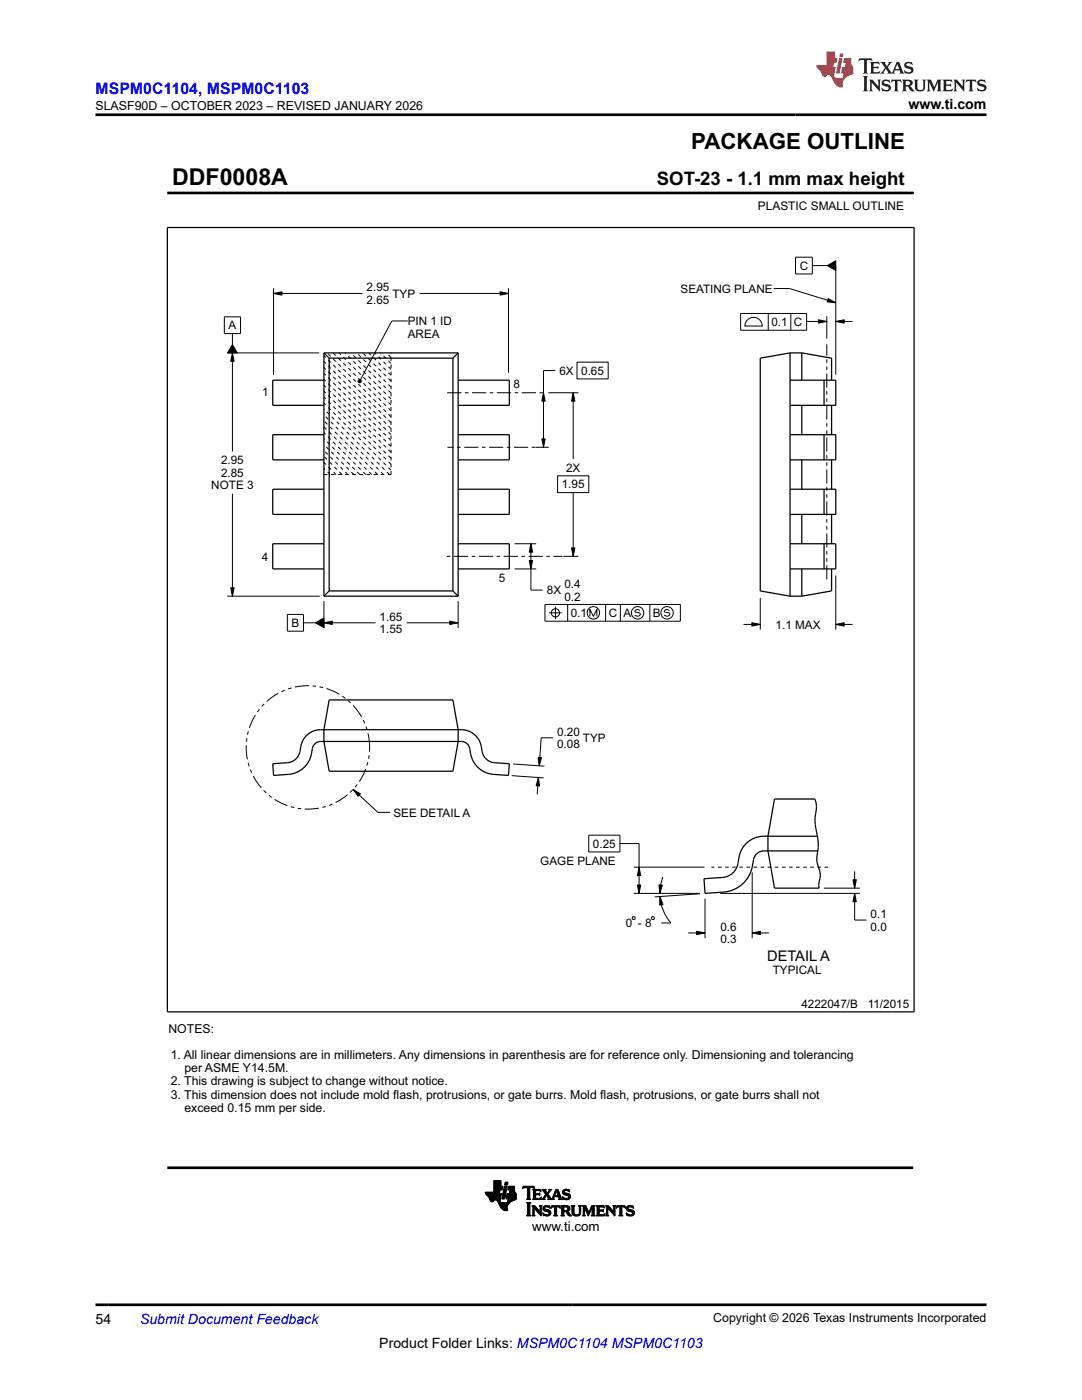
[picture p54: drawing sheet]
<svg xmlns="http://www.w3.org/2000/svg" width="216mm" height="279mm" viewBox="0 0 216 279" stroke-linecap="round" stroke-linejoin="round" font-family="sans-serif">
<defs><g id="words">
<text font-size="4.6" x="34.3" y="36.9">DDF0008A</text>
<text font-size="4.5" x="137.9" y="29.7">PACKAGE OUTLINE</text>
<text font-size="3.7" x="131.1" y="36.9">SOT-23 - 1.1 mm max height</text>
<text font-size="3.2" fill="#00f" x="19" y="18.7">MSPM0C1104, MSPM0C1103</text>
<text font-size="2.9" x="153.1" y="191.7">DETAIL A</text>
<g font-size="2.8">
<text x="181.3" y="21.8">www.ti.com</text>
<text x="19" y="264.2">54</text>
<text x="75.7" y="269">Product Folder Links: MSPM0C1104 MSPM0C1103</text>
</g>
<text font-size="2.8" fill="#00f" x="27.9" y="264.2">Submit Document Feedback</text>
<text font-size="2.7" x="106.2" y="245.6">www.ti.com</text>
<g font-size="2.5">
<text x="19" y="21.9">SLASF90D – OCTOBER 2023 – REVISED JANUARY 2026</text>
<text x="33.6" y="206.1">NOTES:</text>
<text x="34.1" y="211.4">1. All linear dimensions are in millimeters. Any dimensions in parenthesis are for reference only. Dimensioning and tolerancing</text>
<text x="36.8" y="214">per ASME Y14.5M.</text>
<text x="34.1" y="216.6">2. This drawing is subject to change without notice.</text>
<text x="34.1" y="219.3">3. This dimension does not include mold f</text>
<text x="36.8" y="221.9">exceed 0.15 mm per side.</text>
<text x="78.5" y="219.3">lash, protrusions, or gate burrs. Mold f</text>
<text x="119.8" y="219.3">lash, protrusions, or gate burrs shall not</text>
<text x="142.3" y="263.9">Copyright © 2026 Texas Instruments Incorporated</text>
</g>
<text font-size="2.4" x="151.2" y="41.9">PLASTIC SMALL OUTLINE</text>
<g font-size="2.3">
<text x="159.6" y="53.8">C</text>
<text x="73.2" y="58.2">2.95</text>
<text x="78.3" y="59.4">TYP</text>
<text x="135.8" y="58.4">SEATING PLANE</text>
<text x="45.6" y="65.7">A</text>
<text x="73.2" y="60.7">2.65</text>
<text x="81.4" y="64.9">PIN 1 ID</text>
<text x="153.9" y="65.1">0.1 C</text>
<text x="81.4" y="67.4">AREA</text>
<text x="102.5" y="77.4">8</text>
<text x="111.6" y="74.8">6X 0.65</text>
<text x="52.3" y="79">1</text>
<text x="44.1" y="92.6">2.95</text>
<text x="44.1" y="95.2">2.85</text>
<text x="112.9" y="94.1">2X</text>
<text x="42.2" y="97.7">NOTE 3</text>
<text x="112.1" y="97.5">1.95</text>
<text x="52.3" y="112">4</text>
<text x="99.5" y="116.1">5</text>
<text x="109.1" y="118.6">8X</text>
<text x="112.6" y="117.3">0.4</text>
<text x="112.6" y="119.9">0.2</text>
<text x="58.2" y="125.1">B</text>
<text x="75.8" y="123.9">1.65</text>
<text x="113.9" y="123.1">0.1</text>
<text x="121.5" y="123.1">C A</text>
<text x="130.3" y="123.1">B</text>
<text x="154.8" y="125.5">1.1 MAX</text>
<text x="75.8" y="126.4">1.55</text>
<text x="111.2" y="146.8">0.20</text>
<text x="111.2" y="149.3">0.08</text>
<text x="116.3" y="148.1">TYP</text>
<text x="78.5" y="163">SEE DETAIL A</text>
<text x="107.8" y="172.5">GAGE PLANE</text>
<text x="118.3" y="169.2">0.25</text>
<text x="124.9" y="185">0 - 8</text>
<text x="143.8" y="185.8">0.6</text>
<text x="173.7" y="183.2">0.1</text>
<text x="173.7" y="185.7">0.0</text>
<text x="143.8" y="188.3">0.3</text>
<text x="154.2" y="194.4">TYPICAL</text>
<text x="159.9" y="201.1">4222047/B</text>
<text x="173.2" y="201.1">11/2015</text>
</g>
</g></defs>
<g fill="#000">
<path d="M54.6 58.6l1.7-.4v.7zM99.8 58.2l1.7 .4-1.7 .3zM165.1 53l1.7-1v2zM46.4 70.4l.3 1.7h-.7zM46.4 68.8l.9 1.6h-1.9zM71.5 75.9l.2-.2 .3 .1 .1 .3-.1 .2-.3 .1-.2-.2zM108.4 78.4l.4 1.7h-.7zM114.4 78.4l.3 1.7h-.7zM163.3 63.8l1.7 .4-1.7 .3zM166.8 64.2l1.6-.4v.7zM165.3 59.6l1.5 .8-1.7-.2zM108.1 87.6h.7l-.4 1.7z"/>
<path d="M46 117.3h.7l-.3 1.7zM105.9 108.5l.4 1.7h-.7zM105.6 111.9h.7l-.4 1.6zM114 109.4h.7l-.3 1.6zM63 124.3l1.6-1v2zM64.6 124.3l1.7-.3v.6zM89.7 124l1.7 .3-1.7 .3zM150 124.3l1.7 .3-1.7 .4zM166.8 124.6l1.6-.3v.7zM70.5 157.5l1.4 .9-.4 .5zM107.4 155.2l.3 1.7-.7-.1zM107.4 151.1l.6 .1-.4 1.6z"/>
<path d="M127.5 173.1l.4 1.6h-.7zM127.2 176.6h.7l-.4 1.7zM131.5 176.6l.7 .1-.5 1.6zM131.7 178.9l.6 1.6-.7 .1zM170.2 175.6h.7l-.4 1.6zM170.5 178.3l.4 1.7h-.7zM139 185.9l1.7 .3-1.7 .3zM150.1 186.2l1.7-.3v.6z"/>
</g>
<g fill="none" stroke="#000" stroke-width=".2">
<path d="M33.4 38.5h148.8M182.2 38.3v.4M54.6 58.6l1.7-.4v.7zM54.6 57.5v17.3M54.6 58.6h17.7M83.7 58.6h17.8M99.8 58.2l1.7 .4-1.7 .3zM101.5 57.5v16.9M154.3 57.6h3.2l9.3 2.8M158.7 51.3h3.4v3.4h-3.4zM162.1 53h3M165.1 53l1.7-1v2z"/>
<path d="M165.3 59.6l1.5 .8-1.7-.2zM166.8 53v21.8M44.8 63.2h3.2v3.4h-3.2zM45.3 70.4h18.4M46.4 68.8l.9 1.6h-1.9zM46.4 70.4l.3 1.7h-.7zM46.4 66.6v2.2M46.4 70.4v19.7M71.5 75.9l.2-.2 .3 .1 .1 .3-.1 .2-.3 .1-.2-.2zM81.4 64.1h-3.2l-6.3 11.7M108.4 78.4l.4 1.7h-.7zM109.4 78.4h6"/>
<path d="M110.8 73.9h-2.4v15.4M114.4 78.4l.3 1.7h-.7zM114.4 78.4v13.2M115.1 72.3h6.3v3.3h-6.3zM147.8 62.6h13.2v3.3h-13.2zM149.3 63.7a1.74 1.74 0 0 1 1.8-.2 1.74 1.74 0 0 1 1 1.6h-3.5l.1-.5zM153.3 62.6v3.3M157.8 62.6v3.3M161 64.2h4M163.3 63.8l1.7 .4-1.7 .3zM165 63.1v4.5M166.8 64.2l1.6-.4v.7z"/>
<path d="M166.8 64.2h3.3M46.4 98.5v20.5M106.9 89.3h2.6M108.1 87.6h.7l-.4 1.7zM111.3 95h6.2v3.3h-6.2zM114.4 98.3v12.7M45.3 119h18.5M46 117.3h.7l-.3 1.7zM64.6 120v5.3M91.4 120v5.3M102.7 113.5h4.3M102.7 108.5h4.3"/>
<path d="M105.6 111.9h.7l-.4 1.6zM105.9 108.5l.4 1.7h-.7zM105.9 108.5v9.3h2.4M112.4 111h3M114 109.4h.7l-.3 1.6zM151.7 119.3v6.4M166.8 114.8v10.9M57.3 122.6h3.3v3.4h-3.3zM60.6 124.3h2.4M63 124.3l1.6-1v2zM64.6 124.3l1.7-.3v.6zM64.6 124.3h10.3"/>
<path d="M81.1 124.3h10.3M89.7 124l1.7 .3-1.7 .3zM108.7 120.6h27.1v3.4h-27.1zM109.6 122.3h2.5M110.8 121v2.6M113.3 120.6v3.4M117.7 123v-1.4l.7 1.4 .7-1.4v1.4M120.8 120.6v3.4M123.8 120.6v3.4M127.6 121.9l-.4-.3-.4 .1-.1 .3 .9 .3 .2 .3-.2 .3-.4 .1-.5-.3M129.7 120.6v3.4M133.5 121.9l-.4-.3-.4 .1-.2 .3 1 .3 .2 .3-.2 .3-.4 .1-.6-.3"/>
<path d="M148.4 124.6h3.3M150 124.3l1.7 .3-1.7 .4zM166.8 124.6l1.6-.3v.7zM166.8 124.6h3.3M70.5 157.5l1.4 .9-.4 .5zM70.5 157.5l4.9 4.6h2.5M102.1 154.8l6.4 .4M102.4 152.5l6.2 .4M107.4 151.1l.6 .1-.4 1.6zM107.4 155.2l.3 1.7-.7-.1zM107.4 155.2l-.2 3.3M110.3 147.2h-2.3l-.4 5.6"/>
<path d="M117.5 166.7h6.2v3.3h-6.2zM123.7 168.4h3.8v9.9M126.5 173.1h14.1M126.5 178.3h13.1M127.2 176.6h.7l-.4 1.7zM127.5 173.1l.4 1.6h-.7zM131.5 176.6l.7 .1-.5 1.6zM131.7 178.9l.6 1.6-.7 .1zM131.7 178.9a9 9 0 0 0 2.2 5.3h-1.9M132.3 175l-.5 1.6-.1 1.7M139.6 178.4l-9 .6M140.7 179.3v7.9"/>
<path d="M143.7 178.3h27.9M150.1 174.1v13.1M164.4 177.2h7.2M170.2 175.6h.7l-.4 1.6zM170.5 178.3l.4 1.7h-.7zM170.5 178.3v5.3h2.4M170.5 173.9v3.3M126.2 183.1l.4-.2 .1 .5-.4 .1zM130.1 182.9l.5 .2-.2 .4-.4-.1zM137.3 186.2h3.4M139 185.9l1.7 .3-1.7 .3zM150.1 186.2l1.7-.3v.6z"/>
<path d="M150.1 186.2h3.3M96.8 238h2.9M96.8 238.1h2.9M96.9 238.2h2.8M96.9 238.2h3.2M96.9 238.3h3.2M97 238.4h3M97.1 238.5h2.9M97.2 238.6h2.8M97.3 238.7h2.7M97.4 238.8h2.6M97.5 238.9h2.4"/>
<path d="M97.5 239h2.4M97.6 239h2.3M97.6 239l.5 .8h.3l.4-.3 .3 .1 .8 1.4 .6 .5 .4 .1 .4-.1-.1-.6M97.6 239.1h2.3M97.6 239.2h2.3M97.7 239.2h2.2M97.7 239.3h2.2M97.7 239.4h2.1M97.8 239.5h.9M97.8 239.6h.8M97.9 239.6h.7M97.9 239.7h.6"/>
<path d="M98 239.8h.4M98.1 239.8h.3M98.5 237.8h1.2M98.5 237.7h1.3M98.5 237.6h1.3M98.5 236.8l1.9-.1-.2 .8h-1.7M98.5 237.4h1.7M98.5 237.3h1.8M98.5 237.2h1.8M98.5 237.1h1.8M98.5 237h1.8M98.5 236.9h1.8"/>
<path d="M98.5 236.8h1.8M98.5 236.7h1.5M98.5 236.6h1.5M98.5 236.5h1.5M98.5 236.4h1.5M98.5 236.3h1.5M98.5 236.2h1.5M98.5 236.1h1.5M98.5 236h1.5M98.5 235.9h1.5M98.5 235.8h1.5M98.5 235.7h1.5"/>
<path d="M98.5 235.6h1.5M99 239.5h.8M99.1 239.6h.7M99.2 239.6h.6M99.2 239.7h.6M99.3 239.8h.5M99.4 239.9h.5M99.4 240h.6M99.7 237.9h-2.9l.2 .4 .6 .7M99.8 237.5l-.1 .7h.4l-.2 1M99.8 239.5v.3l.3 .2h1.6M99.9 239.2l-.1 .3"/>
<path d="M100 236.7v-1.1h-1.5v2.3M100.1 239.2h.6M100.2 239.2h.5M100.2 239.1h.5M100.2 239h.6M100.2 238.9h.6M100.2 238.8h.6M100.2 238.7h.6M100.3 238.6h.5M100.3 238.6h.6M100.3 238.5h.6M100.3 238.4h.6"/>
<path d="M100.3 238.3h.6M100.3 238.2h.6M100.4 238.2h.5M100.4 238.1h.5M100.4 238h.6M100.4 237.9h.6M100.4 237.8h.6M100.4 237.7h.6M100.5 237.6h.5M100.5 237.6h.6M100.5 237.5h.6M100.5 237.4h.6"/>
<path d="M100.5 237.3h.6M100.5 237.2h.6M100.6 237.1h.5M100.6 237h.6M100.6 236.9h.6M100.6 236.8h.6M100.6 236.8l.6-.1-.5 2.6h-.6zM100.7 236.4h.6M100.7 236.3h.6M100.7 236.2h.6M100.8 236.1h.5M100.8 236h.6"/>
<path d="M100.8 236l.6-.1-.1 .6h-.6zM101 239.2h2M101 239.1h2M101 239.1v.2h.4M101 239h2M101 239v.1M101 238.9h2M101.1 238.8h1.9M101.1 238.7h1.9M101.1 238.6h1.9M101.1 238.5h1.9M101.1 238.4h1.9"/>
<path d="M101.2 238.3h1.8M101.2 238.2h1.8M101.3 240h.5M101.3 239.9h.6M101.3 239.8h.7M101.3 239.8h.8M101.3 239.7h.9M101.3 239.6h1M101.3 237.4h1.4M101.3 239.6h1.2M101.4 239.5h1.2M101.4 237.3h1.3"/>
<path d="M101.4 239.4h1.4M101.4 237.2h1.3M101.4 239.4h1.6M101.4 239.3h1.6M101.4 239.3l-.2 .7M101.4 237.1h1.3M101.4 237h1.3M101.4 236.9h1.3M101.5 236.8h1.2M101.5 236.7l1.2 .1v.7h-1.4zM101.6 238.2h1.4M101.6 238.1h1.3"/>
<path d="M101.6 238h1.3M101.7 238h1.1M101.7 237.9h1.1M101.7 237.8h1M101.7 237.7h1M101.7 237.6h1M101.8 237.5l-.2 .7h-.4l-.2 .7M101.9 239.9l-.5 .5-.2 .5M102.7 237.5l.1 .4 .2 .3v1.2l-1.1 .5M104.3 237.2h.1M104.3 237.1h.2M104.3 237h2.3"/>
<path d="M104.4 236.9h2.2M104.4 236.8h2.2M105 239.3h.9M105.2 239.2h.6M105.2 237.1h.5M105.2 239.1h.5M105.2 237.2v-.2h-.4l-.6 .2 .2-.5h2.1l.2 .5-.5-.2h-.4l-.1 .2M105.2 239.1l-.2 .2M105.2 239h.5M105.2 238.9h.5M105.2 238.8h.5M105.2 238.7h.5"/>
<path d="M105.2 238.6h.5M105.2 238.5h.5M105.2 238.4h.5M105.2 238.3h.5M105.2 238.2h.5M105.2 238.1h.5M105.2 238h.5M105.2 237.9h.5M105.2 237.8h.5M105.2 237.7h.5M105.2 237.6h.5M105.2 237.5h.5"/>
<path d="M105.2 237.4h.5M105.2 237.3h.5M105.2 237.2h.5M105.2 237.2v1.9M105.7 239.1l.2 .2M105.7 237.2v1.9M105.9 239.3h-.9M106.2 239.3h1.7M106.3 237.5h1.6M106.4 239.2h1.6M106.4 237.6h1.5M106.4 239.1h.5"/>
<path d="M106.4 237.6h.5M106.4 239.1l-.2 .2M106.4 238.2h1.1l.2-.2v.6l-.8-.1v.6h.8l.4-.2M106.4 239h.5M106.4 238.9h.5M106.4 238.8h.5M106.4 238.7h.5M106.4 238.6h.5M106.4 238.5h.5M106.4 238.4h1.3M106.4 238.3h1.3M106.4 238.1h.5"/>
<path d="M106.4 238h.5M106.4 237.9h.5M106.4 237.8h.5M106.4 237.7h.5M106.5 237.1h.2M106.6 237.2h.1M106.9 237.7l.1-.1h.5l.5 .2-.2-.4h-1.6l.2 .2v1.5M106.9 237.7v.5M107.5 238.2h.2M107.6 238.5h.1M107.6 239.1h.4M107.6 238.1h.1"/>
<path d="M107.7 237.6h.2M107.8 237.7h.2M107.9 239.1h.1M107.9 237.8h.1M108 239h.1M108 239.3h.8M108.1 238.9l-.2 .5-1.7-.1M108.1 237.5h.8M108.3 239.2h.3M108.3 237.6h.6M108.3 239.1h.4M108.4 237.6h.5"/>
<path d="M108.4 239.1l-.4 .2M108.4 239.1h.3M108.4 237.7h.6M108.5 239h.3M108.5 237.8h.5M108.5 238.9h.3M108.6 237.9h.5M108.6 238.8h.3M108.6 238h.5M108.7 238.7h.3M108.7 238.1h.8M108.7 238.6h.8"/>
<path d="M108.8 238.2h.6M108.8 239.3h-.8M108.8 238.5h.7M108.8 238.3h.6M108.9 238.4h.5M108.9 238.4l-.5 .7M109.1 238.7h.5M109.2 238.8h.5M109.2 238.9h.5M109.3 239.3l.1-.1-.4-.6-.3 .6 .1 .1M109.3 239.3h1.3M109.3 238h.3"/>
<path d="M109.3 239h.5M109.3 237.9h.3M109.4 238.3l.7 1 .8-1.9h.5l.6 1.7 .2 .2M109.4 239.1h.5M109.4 237.8h.3M109.4 239.2h.6M109.5 237.7h.3M109.5 237.5h.6M109.5 237.7l-.3 .4-.3-.5 .1-.2h-.9l.8 1M109.5 237.7l-.1-.3h.7l-.7 .9M109.5 237.6h.3M109.6 237.6h.3"/>
<path d="M110.1 239.2h.4M110.2 239.1h.3M110.3 239h.3M110.3 238.9h1.6M110.4 238.8h1.5M110.4 238.7h1.5M110.4 238.6h1.4M110.5 238.5h.2M110.5 238.4h.3M110.5 238.3h.3M110.6 238.2h.2M110.6 238.8l-.1 .4 .1 .1"/>
<path d="M110.6 238.1h.3M110.6 239.3h-1.3M110.6 238h.3M110.7 237.9h.2M110.7 238.6l.3-.9 .4 .9M110.7 237.8h.3M110.8 237.7h.7M110.8 237.6h.7M110.8 237.6h.6M110.9 237.5h.5M111.1 237.8h.4M111.1 237.9h.5"/>
<path d="M111.1 238h.5M111.2 238.1h.4M111.2 238.2h.5M111.2 238.3h.5M111.3 238.4h.4M111.3 238.5h.5M111.4 239.3h.8M111.4 238.8l.1 .4-.1 .1M111.5 239h.5M111.5 239.1h.5M111.5 239.2h.6M112.2 238.9h.1"/>
<path d="M112.2 238.8h.1M112.2 239h.2M112.2 237.9l.2 .5 .7 .2M112.2 238.8l.7 .4 .4-.1 .2-.2M112.2 237.9h.4M112.2 238h.5M112.2 237.8h.4M112.2 239.1h.4M112.2 239.3h-.8M112.3 238.1h.7M112.3 237.7h.3M112.3 239.1h.5"/>
<path d="M112.3 238.2h1.1M112.3 239.2h1.4M112.3 237.6h.4M112.3 239.3h.2M112.4 238.3h1.2M112.4 237.6h1.2M112.5 238.4h1.2M112.5 237.5h1.1M112.6 239.3h.9M112.6 237.8l.1 .2 1 .4 .1 .6-.5 .4-.8-.1-.2 .1-.1-.6M112.6 237.8l.1-.1 .3-.1 .7 .3M112.7 238.5h1.1"/>
<path d="M112.7 237.4h.5M112.9 239.4h.3M113.1 238.6h.7M113.1 238.6l.4 .3M113.2 239.1h.5M113.3 237.6h.3M113.4 238.7h.4M113.4 239.1h.4M113.4 238.8h.5M113.4 239h.4M113.4 237.7h.3M113.5 238.9h.3"/>
<path d="M113.6 237.8h.1M113.7 237.9l-.1-.5-.6-.1-.6 .2-.2 .4M113.7 237.9h.1M99.4 240h1M99.5 240.1h2.1M99.5 240.2h2.1M99.5 240.2h2M99.6 240.3h1.9M99.6 240.4h1.8M99.6 240.5h1.7M99.7 240.6h1.6M99.7 240.7h1.6"/>
<path d="M99.8 240.8h1.4M99.9 240.9h1.3M99.9 241h1.3M100 241.1h1.2M100.1 241.2h1.1M100.2 241.3h1.1M100.3 241.4h1M100.4 241.4h.9M100.5 241.5h.8M100.6 241.6h.7M100.9 241.6h.1M105 242.6h1"/>
<path d="M105.1 240.1h.8M105.2 242.5h.6M105.2 240.2h.6M105.3 242.4h.5M105.3 240.3h.4M105.3 242.3h.4M105.3 240.3l-.3-.3h1l-.3 .3M105.3 242.3l-.3 .3M105.3 242.2h.4M105.3 242.1h.4M105.3 242h.4M105.3 241.9h.4"/>
<path d="M105.3 241.8h.4M105.3 241.7h.4M105.3 241.6h.4M105.3 241.5h.4M105.3 241.4h.4M105.3 241.3h.4M105.3 241.2h.4M105.3 241.1h.4M105.3 241h.4M105.3 240.9h.4M105.3 240.8h.4M105.3 240.7h.4"/>
<path d="M105.3 240.6h.4M105.3 240.5h.4M105.3 240.4h.4M105.3 240.3v2M105.7 242.3l.3 .3M105.7 240.3v2M106 242.6h-1M106.1 242.6h.7M106.2 240.7h.6M106.3 242.5h.4M106.3 240.8h.6M106.3 242.4h.3"/>
<path d="M106.3 240.9h.7M106.3 242.3l-.2 .3M106.3 242.3h.3M106.3 242.2h.3M106.3 242.1h.3M106.3 242h.3M106.3 241.9h.3M106.3 241.8h.3M106.3 241.7h.3M106.3 241.6h.3M106.3 241.5h.3M106.3 241.4h.3"/>
<path d="M106.3 241.3h.3M106.3 241.2h.3M106.3 241.1h.8M106.3 241h.8M106.3 241v1.3M106.6 241.1h.1M106.6 241.1v1.2M106.6 242.3l.2 .3M106.7 241.2h.5M106.7 240.6l1 1.2 .1-.8M106.7 240.6h-.6l.2 .4M106.7 241.3h.6"/>
<path d="M106.8 242.6h-.7M106.8 241.4h.6M106.9 241.5h.6M107 241.6h.6M107.1 241.7h.5M107.1 241.8h.9M107.2 241.9h.8M107.3 242h.7M107.4 242h.6M107.5 242.1h.5M107.6 242.2h.4M107.6 242.3h.4"/>
<path d="M107.7 240.7h.4M107.7 242.4h.3M107.7 240.8h.3M107.7 240.9h.3M107.8 241l-.2-.4h.6l-.2 .4M107.8 241.7h.2M107.8 241.6h.2M107.8 241.5h.2M107.8 241.4h.2M107.8 241.3h.2M107.8 241.2h.2M107.8 241.1h.2"/>
<path d="M107.8 241h.2M107.8 242.5h.2M107.9 242.6h.1M108 241v1.7l-1.4-1.6M108.3 242l.8 .4h.3l.2-.3M108.3 242h.1M108.3 242.1h.1M108.3 242.2h.3M108.3 241.2l.2 .4 .9 .3 .2 .2M108.3 241.2h.4M108.3 241.1h.4M108.3 241.3h.5"/>
<path d="M108.3 242.3h.4M108.3 241h.4M108.4 241.4h.8M108.4 242.4h.6M108.4 240.9h.4M108.4 242.5h1.3M108.4 241.5h1.2M108.4 242.6h.1M108.4 240.8h1.3M108.5 241.6h1.2M108.5 240.7h1.2M108.6 241.7h1.2"/>
<path d="M108.7 241.1l.1 .2 .9 .3 .2 .4M108.7 241.1l.1-.2h.3l.7 .2-.1-.5h-.7l-.5 .2-.2 .4M108.7 242.6h.9M108.7 240.6h.7M108.9 241.8h1M109.2 242.4h.6M109.3 241.9h.6M109.4 240.9h.3M109.5 242.3h.4M109.5 242h.4M109.5 242.2h.4M109.5 242.1h.4"/>
<path d="M109.6 241h.2M109.7 241.1h.1M109.9 241.1h.1M109.9 241h.2M109.9 242l-.2 .5-.6 .2-.5-.1-.2 .1-.1-.7M110 240.9h.2M110 240.8h1.7M110 240.7h1.7M110.4 242.6h.9M110.6 242.5h.5M110.6 242.4h.5M110.6 240.9h.5"/>
<path d="M110.6 242.3h.5M110.7 242.3l-.1-1.4h-.3l-.3 .3 .1-.6h1.6l.1 .6-.3-.3h-.4v1.4M110.7 242.3l-.3 .3M110.7 242.2h.4M110.7 242.1h.4M110.7 242h.4M110.7 241.9h.4M110.7 241.8h.4M110.7 241.7h.4M110.7 241.6h.4M110.7 241.5h.4M110.7 241.4h.4"/>
<path d="M110.7 241.3h.4M110.7 241.2h.4M110.7 241.1h.4M110.7 241h.4M111.1 242.3l.2 .3M111.3 242.6h-.9M111.5 240.9h.3M111.7 241h.1M111.7 241.1h.1M111.9 242.6h.8M112 240.7h1.5M112 242.5h.6"/>
<path d="M112.1 240.8h1.5M112.1 242.4h.4M112.1 240.9h.4M112.1 242.3l-.2 .3M112.1 242.3h.4M112.1 242.2h.4M112.1 242.1h.4M112.1 242h.4M112.1 241.9h.4M112.1 241.8h1.2M112.1 241.7h1.3M112.1 241.6h1.5"/>
<path d="M112.1 241.5h.4M112.1 241.4h.4M112.1 241.3h.4M112.1 241.2h.4M112.1 241.1h.4M112.1 241h.4M112.1 241v1.3M112.5 242.3l.2 .3M112.5 241l.1-.1h.4l.3 .3M112.5 241v.6M112.5 241.8v.5M112.7 242.6h-.8"/>
<path d="M112.7 241.8l.3 .1 .5 .7 .4 .1 .2-.1M112.9 240.6l.6 .2 .2 .4M112.9 241.9h.5M113 242h.5M113.1 242h.5M113.1 242.1h.5M113.1 240.9h.6M113.1 241.5h.5M113.2 242.2h.5M113.2 240.6h-1.3l.2 .4M113.2 241.7l.4 .4M113.2 241.7h.1"/>
<path d="M113.2 242.3h.6M113.2 241h.5M113.2 241.4h.5M113.3 241.3h.4M113.3 241.1h.4M113.3 241.2l-.1 .3-.3 .1M113.3 241.2h.4M113.3 242.4h.5M113.3 242.5h.7M113.5 242.6h.6M113.6 242.1l.5 .5M113.7 241.2l-.1 .3-.4 .2"/>
<path d="M114 240.7h.6M114.1 240.8h.5M114.1 240.9h.4M114.1 241l-.2-.4h.8l-.2 .4M114.1 241v1.2l.3 .4 .5 .1 .6-.1 .3-.2 .1-.4M114.1 242h.4M114.1 241.9h.4M114.1 241.8h.4M114.1 241.7h.4M114.1 241.6h.4M114.1 241.5h.4M114.1 241.4h.4"/>
<path d="M114.1 241.3h.4M114.1 241.2h.4M114.1 241.1h.4M114.1 241h.4M114.1 242h.5M114.1 242.1h.5M114.2 242.2h.4M114.2 242.3h.5M114.3 242.4h.6M114.4 242.5h1.3M114.5 242l.2 .3 .4 .1 .4-.1 .1-.3M114.5 241v1"/>
<path d="M114.6 242.6h.9M115.2 242.4h.5M115.5 242.3h.3M115.5 240.7h.4M115.5 242.2h.3M115.6 242.1h.3M115.6 240.8h.3M115.6 242h.3M115.6 240.9h.3M115.6 241l-.2-.4h.7l-.2 .4M115.6 241.9h.3M115.6 241.8h.3"/>
<path d="M115.6 241.7h.3M115.6 241.6h.3M115.6 241.5h.3M115.6 241.4h.3M115.6 241.3h.3M115.6 241.2h.3M115.6 241.1h.3M115.6 241h.3M115.6 241v1M115.9 241v1M116.2 242.6h.6M116.3 240.7h.7"/>
<path d="M116.3 242.5h.4M116.4 240.8h.6M116.4 242.4h.2M116.4 240.9h.6M116.4 242.3h.2M116.4 242.3l-.2 .3M116.4 242.2h.2M116.4 242.1h.2M116.4 242h.2M116.4 241.9h.2M116.4 241.8h.2M116.4 241.7h.2"/>
<path d="M116.4 241.6h.2M116.4 241.5h.2M116.4 241.4h.2M116.4 241.3h.2M116.4 241.2h.2M116.4 241.1h.7M116.4 241h.7M116.4 241v1.3M116.6 242.3l.2 .3M116.7 241.2h.5M116.7 241.3h.5M116.8 241.4h.5"/>
<path d="M116.8 242.6h-.6M116.8 241.5h.5M116.9 241.6h.4M116.9 241.7h.5M117 241.8h.4M117 241.9h.5M117 242h.7M117.1 242h.6M117.1 242.1h.6M117.2 242.2h.4M117.2 242.3h.4M117.2 242.4h.3"/>
<path d="M117.3 242.5h.2M117.3 242.6h.2M117.5 241.9h.3M117.6 241.8h.2M117.6 241.7h.3M117.6 241.6h.3M117.7 241.5h.2M117.7 241.4h.3M117.8 241.3h.2M117.8 241.2h.3M117.8 241.1h.8M117.9 241h.7"/>
<path d="M117.9 240.9h.7M117.9 242.6h.9M118 240.8h.6M118 240.7h.7M118.1 240.6h.7l-.2 .4M118.1 240.6l-.6 1.3-.6-1.3h-.7l.2 .4M118.1 242.5h.5M118.1 242.4h.5M118.1 242.3h.5M118.1 242.3l-.2 .3M118.1 242.3v-1.3l-.7 1.7-.8-1.7v1.3M118.1 242.2h.5"/>
<path d="M118.1 242.1h.5M118.1 242h.5M118.1 241.9h.5M118.1 241.8h.5M118.1 241.7h.5M118.1 241.6h.5M118.1 241.5h.5M118.1 241.4h.5M118.1 241.3h.5M118.1 241.2h.5M118.6 242.3l.2 .3M118.6 241v1.3"/>
<path d="M118.8 242.6h-.9M118.9 242.6h1.7M119.1 240.7h1.5M119.1 242.5h1.5M119.1 240.8h1.5M119.1 242.4h1.6M119.1 240.9h.5M119.1 241l-.2-.4h1.6l.1 .5M119.1 242.3l-.2 .3M119.1 242.3h.5M119.1 242.2h.5M119.1 242.1h.5"/>
<path d="M119.1 242h.5M119.1 241.9h.5M119.1 241.8h.5M119.1 241.7h1.3M119.1 241.6h1.3M119.1 241.5h1.3M119.1 241.4h.5M119.1 241.3h.5M119.1 241.2h.5M119.1 241.1h.5M119.1 241h.5M119.1 241v1.3"/>
<path d="M119.6 241.7v.7h.8l.3-.3M119.7 240.9h-.1v.6M120.1 241.5l.3-.2v.6l-.3-.2M120.1 240.9l.5 .2M120.3 241.8h.1M120.3 241.4h.1M120.3 241.9h.1M120.4 240.9h.2M120.5 242.3h.2M120.5 241h.2M120.6 241.1h.1M120.6 242.2h.2"/>
<path d="M120.7 242.1h.1M120.7 242.1l-.1 .6-1.7-.1M120.8 242.6h.7M120.9 240.7h.6M121 242.5h.4M121 240.8h.6M121 242.4h.3M121 240.9h.7M121 241l-.2-.4h.6l1 1.2 .1-.8M121 242.3l-.2 .3M121 242.3h.3M121 242.2h.3"/>
<path d="M121 242.1h.3M121 242h.3M121 241.9h.3M121 241.8h.3M121 241.7h.3M121 241.6h.3M121 241.5h.3M121 241.4h.3M121 241.3h.3M121 241.2h.3M121 241.1h.9M121 241h.8"/>
<path d="M121 241v1.3M121.3 242.3l.2 .3M121.3 241.1h.1M121.3 241.1v1.2M121.4 241.2h.5M121.4 241.3h.6M121.5 242.6h-.7M121.5 241.4h.6M121.6 241.5h.6M121.7 241.6h.6M121.8 241.7h.5M121.9 241.8h.8"/>
<path d="M121.9 241.9h.8M122 242h.7M122.1 242h.6M122.2 242.1h.5M122.3 242.2h.4M122.3 242.3h.4M122.4 240.7h.4M122.4 242.4h.3M122.4 240.8h.3M122.5 240.9h.2M122.5 241l-.2-.4h.6l-.2 .4M122.5 241.7h.2"/>
<path d="M122.5 241.6h.2M122.5 241.5h.2M122.5 241.4h.2M122.5 241.3h.2M122.5 241.2h.2M122.5 241.1h.2M122.5 241h.2M122.5 242.5h.2M122.6 242.6h.1M122.7 241v1.7l-1.4-1.6M122.9 241.1h.1M123 241h.1"/>
<path d="M123 240.9h.2M123 240.8h1.8M123.1 240.7h1.6M123.1 240.6h1.6l.1 .6-.3-.3h-.4v1.4M123.1 240.6l-.1 .6 .3-.3h.4v1.4M123.5 242.6h.8M123.6 242.5h.6M123.7 242.4h.4M123.7 240.9h.4M123.7 242.3l-.2 .3M123.7 242.3h.4M123.7 242.2h.4"/>
<path d="M123.7 242.1h.4M123.7 242h.4M123.7 241.9h.4M123.7 241.8h.4M123.7 241.7h.4M123.7 241.6h.4M123.7 241.5h.4M123.7 241.4h.4M123.7 241.3h.4M123.7 241.2h.4M123.7 241.1h.4M123.7 241h.4"/>
<path d="M124.1 242.3l.2 .3M124.3 242.6h-.8M124.6 240.9h.2M124.7 241h.1M124.8 241.1h.1M124.9 242l.8 .4h.4l.1-.3M124.9 242h.1M124.9 242.1h.2M125 242.2h.2M125 241.2l.2 .4 .9 .3 .1 .2M125 241.2h.4M125 241.1h.3"/>
<path d="M125 241.3h.5M125 242.3h.4M125 241h.4M125 241.4h.9M125 242.4h.7M125 240.9h.4M125 242.5h1.4M125.1 241.5h1.1M125.1 242.6h.1M125.1 240.8h1.3M125.1 241.6h1.3M125.2 240.7h1.1"/>
<path d="M125.3 241.7h1.2M125.3 241.1l.2 .2 .9 .3 .2 .4M125.3 241.1l.2-.2h.3l.7 .2-.2-.5h-.6l-.5 .2-.2 .4M125.4 242.6h.8M125.4 240.6h.6M125.6 241.8h.9M125.9 242.4h.6M126 241.9h.6M126.1 240.9h.3M126.1 242.3h.4M126.1 242h.5M126.2 242.2h.4"/>
<path d="M126.2 242h.4M126.2 242.1h.4M126.2 241h.2M126.3 241.1h.2M126.6 242l-.2 .5-.6 .2-.5-.1-.2 .1-.2-.7"/>
<circle cx="110.8" cy="122.3" r=".83"/>
<circle cx="118.4" cy="122.3" r="1.25"/>
<circle cx="127.2" cy="122.3" r="1.25"/>
<circle cx="133.1" cy="122.3" r="1.25"/>
</g>
<g fill="none" stroke="#000" stroke-width=".25">
<path d="M33.4 45.4h149v156.5h-149zM64.6 75.9h-10.2v5h10.2M64.6 70.4v48.6M64.6 70.4l1.1 1.1M64.6 70.4h26.8M65.7 71.5v46.4M65.7 71.5h24.7M90.4 71.5v46.4M91.4 70.4l-1 1.1M91.4 70.4v48.6M91.4 75.9h10.2v5h-10.2M157.6 75.9h9.2v5h-9.2"/>
<path d="M157.6 70.4h2.4M157.6 70.4l-5.9 1.1v46.4l5.9 1.1M157.6 70.4v48.6M160 70.4v5.5M160 70.4l5.9 1.1v4.4M164.4 75.9v5M64.6 86.8h-10.2v5h10.2M64.6 97.6h-10.2v5.1h10.2M91.4 97.6h10.2v5.1h-10.2M91.4 86.8h10.2v5h-10.2M157.6 97.6h9.2v5.1h-9.2M157.6 86.8h9.2v5h-9.2"/>
<path d="M160 80.9v5.9M160 91.8v5.8M164.4 86.8v5M164.4 97.6v5.1M165.9 80.9v5.9M165.9 91.8v5.8M64.6 108.5h-10.2v5h10.2M64.6 119h26.8M65.7 117.9h24.7M65.7 117.9l-1.1 1.1M90.4 117.9l1 1.1M91.4 108.5h10.2v5h-10.2"/>
<path d="M157.6 119h2.4M157.6 108.5h9.2v5h-9.2M160 102.7v5.8M160 113.5v5.5M164.4 108.5v5M165.9 113.5v4.4l-5.9 1.1M165.9 102.7v5.8M65.7 139.7h24.7l1 5.9v2.4l-1 5.9h-24.7l-1.1-5.9v-2.4zM54.4 152.4l3-.2a2.68 2.68 0 0 0 2.4-2.2 4.3 4.3 0 0 1 4.2-4.4h28.1a4.2 4.2 0 0 1 4.1 4.4 2.68 2.68 0 0 0 2.5 2.2l2.9 .2-.1 2.4a9.2 9.2 0 0 1-5.1-.9 5.4 5.4 0 0 1-2.7-4.5 1.67 1.67 0 0 0-1.6-1.4h-28.1a1.67 1.67 0 0 0-1.7 1.4 5.2 5.2 0 0 1-4.7 5.1l-3 .3zM154.5 159.5h8.1a5.4 5.4 0 0 1 0 3.6l.2 2.2a11.1 11.1 0 0 1 .2 5.7v1l.2 .9a3.7 3.7 0 0 1 .2 3.1v1.2h-8.9l-1.3-7.4v-2.9zM162.6 159.5h.1M163.1 166.9h-10.7a5 5 0 0 0-4.9 4.1 3.9 3.9 0 0 1-2.7 4l-4.3 .4 .2 2.9 3.7-.3a6.5 6.5 0 0 0 6-6.5 2.09 2.09 0 0 1 2-1.7h10.8"/>
</g>
<path d="M33.4 38.5h148.8M33.4 233.1h148.8" fill="none" stroke="#000" stroke-width=".53"/>
<path d="M108.4 78.4h-19.3M106.8 89.3h-17.5M89.2 111h23" fill="none" stroke="#000" stroke-width=".2" stroke-dasharray=".7 .7 2.8 .7" stroke-linecap="butt"/>
<g fill="none" stroke="#000" stroke-width=".2" stroke-dasharray=".7 .7" stroke-linecap="butt">
<path d="M78 79.6l-9.2-9.2M78 78.4l-8-8M78 77.3l-6.8-6.9M78 76.1l-5.6-5.7M78 74.9l-4.4-4.5M78 73.7l-3.2-3.3M78 72.5l-2.1-2.1M78 71.3l-.9-.9M64.6 94.7h13.4M64.7 94.7l-.1-.1M65.9 94.7l-1.3-1.2M67.1 94.7l-2.5-2.4"/>
<path d="M68.2 94.7l-3.6-3.6M69.4 94.7l-4.8-4.8M70.6 94.7l-6-6M71.8 94.7l-7.2-7.2M73 94.7l-8.4-8.3M74.2 94.7l-9.6-9.5M75.3 94.7l-10.7-10.7M76.5 94.7l-11.9-11.9M77.7 94.7l-13.1-13.1M78 94.7v-24.3M78 93.8l-13.4-13.4M78 92.6l-13.4-13.3"/>
<path d="M78 91.5l-13.4-13.4M78 90.3l-13.4-13.4M78 89.1l-13.4-13.4M78 87.9l-13.4-13.4M78 86.7l-13.4-13.4M78 85.5l-13.4-13.3M78 84.4l-13.4-13.4M78 83.2l-12.7-12.8M78 82l-11.5-11.6M78 80.8l-10.4-10.4M165.2 173.1h-23.3"/>
</g>
<g fill="none" stroke="#000" stroke-width=".2" stroke-dasharray="2.8 .7 .7 .7 .7 .7" stroke-linecap="butt">
<path d="M165 115.6v-46.9"/>
<circle cx="61.4" cy="149.2" r="12.3"/>
</g>
<path d="M171.5 11.6l-.2 .6 .5-.2h.6v.1v2.2l-.2 .4h1l-.2-.4v-2.2v-.1h.5l.6 .2-.2-.6zM173.6 12.4l.2 .3v1.6l-.2 .4h1.9l.1-.6a1.08 1.08 0 0 1-1.3 .2v-.7h.6l.4 .2v-.7l-.4 .2h-.6v-.5l.2-.2a1 1 0 0 1 1 .3l-.1-.5zM175.7 12.4l.9 1.1-1 1.2h.9l-.2-.2 .5-.8 .4 .8-.2 .2h1.6l-.2-.2 .2-.5h.9l.1 .5-.1 .2h.9l-.2-.4-.8-1.9h-.5l-.9 2.1-.9-1.1 .9-1h-.8l.2 .2-.4 .6-.4-.6 .2-.2zM179 12.8l.4 1h-.7zM180.7 12.5a.65 .65 0 0 0-.2 .7 .65 .65 0 0 0 .6 .5l.6 .1 .1 .3a.79 .79 0 0 1-.7 .4 .79 .79 0 0 1-.7-.5l.1 .7 .2-.1a.93 .93 0 0 0 1.1 0 .93 .93 0 0 0 .4-.9 1.46 1.46 0 0 0-1.2-.6l-.1-.3a1.09 1.09 0 0 1 1.2 .2l-.2-.6-.1 .1-.5-.2zM172.2 15.2l.2 .4v2.2l-.2 .4h1l-.2-.4v-2.2l.2-.4zM173.4 15.9l.2 .4v1.5l-.2 .4h.8l-.3-.4 .1-1.3 1.6 1.8v-2l.2-.4h-.7l.1 .2 .1 1.1-1.2-1.3zM176.2 16a.65 .65 0 0 0-.2 .8 .65 .65 0 0 0 .6 .4l.6 .2 .1 .2a.79 .79 0 0 1-.7 .4 .79 .79 0 0 1-.7-.5l.1 .7 .2-.1a.93 .93 0 0 0 1.1 .1 .93 .93 0 0 0 .4-1 1.46 1.46 0 0 0-1.2-.5l-.1-.4a1.09 1.09 0 0 1 1.2 .2l-.1-.6-.2 .1-.5-.1zM177.9 15.9l-.1 .6a.63 .63 0 0 1 .8-.3v1.6l-.3 .4h1l-.2-.4v-1.6a.66 .66 0 0 1 .8 .3l-.1-.6zM180 15.9l.2 .4v1.5l-.2 .4h1l-.2-.2-.1-.7h.5l.1 .2a.79 .79 0 0 0 1.2 .6l-1-.9a.61 .61 0 0 0 .6-.6 .61 .61 0 0 0-.5-.7zM180.8 16.2h.1a.47 .47 0 0 1 .5 .1 .47 .47 0 0 1 .1 .5l-.1 .1-.7 .1zM182.3 15.9l.2 .2a2.27 2.27 0 0 0 .4 2 1.04 1.04 0 0 0 1.7-.7v-1.3l.2-.2h-.8l.2 .4v1.1a.6 .6 0 0 1-.6 .6 .6 .6 0 0 1-.6-.6v-1.1l.3-.4zM184.9 15.9l.2 .4v1.5l-.2 .4h.8l-.3-.4v-1.4l.9 1.9 .9-1.9v1.4l-.3 .4h1l-.2-.4v-1.5l.2-.4h-.8l-.7 1.5-.6-1.5zM188.1 15.9l.2 .4v1.5l-.2 .4h1.9l.1-.6a1.09 1.09 0 0 1-1.3 .2v-.7h.6l.4 .2v-.6l-.4 .2h-.6v-.6l.2-.1a1.01 1.01 0 0 1 1 .3l-.1-.6zM190.2 15.9l.3 .4v1.5l-.3 .4h.8l-.2-.4v-1.3l1.6 1.8v-2l.2-.4h-.7l.2 .2v1.1l-1.2-1.3zM192.8 15.9l-.1 .6a.63 .63 0 0 1 .8-.3v1.6l-.3 .4h1l-.2-.4v-1.6a.66 .66 0 0 1 .8 .3l-.1-.6zM195.2 16a.65 .65 0 0 0-.2 .8 .65 .65 0 0 0 .6 .4l.6 .2 .2 .2a.79 .79 0 0 1-.7 .4 .79 .79 0 0 1-.7-.5l.1 .7 .2-.1a.93 .93 0 0 0 1 .1 .93 .93 0 0 0 .5-1 1.46 1.46 0 0 0-1.3-.5v-.4a1.09 1.09 0 0 1 1.2 .2l-.2-.6-.2 .1-.5-.1z" fill="#231f20"/>
<path d="M164.9 10.3v2.7h-2l.1 .4 .8 1a.95 .95 0 0 0 1 .9 .59 .59 0 0 1 .5-.4 .59 .59 0 0 1 .5 .3l.4 .8a1.59 1.59 0 0 0 2.1 1.4 1.61 1.61 0 0 1 1-2.3l1-.3-.1-1.5a1.59 1.59 0 0 1-.3-1.7h-1.5l-.2 .9h.6l-.2 .9h-.5l-.2 .9v.3l.4 .1-.1 .9h-.7a.73 .73 0 0 1-1-.7l.3-1.5h-.5l.1-.9h.5l.2-.9h-.5v-1.3zM167.4 11.6l-.6 3.1h.7l.6-3.1zM167.6 10.7l-.1 .6h.7l.1-.6z" fill="#ed1c24"/>
<path d="M19 22.9h177.8M19 260.4h177.8" fill="none" stroke="#000" stroke-width=".53"/>
<use href="#words"/>
</svg>
